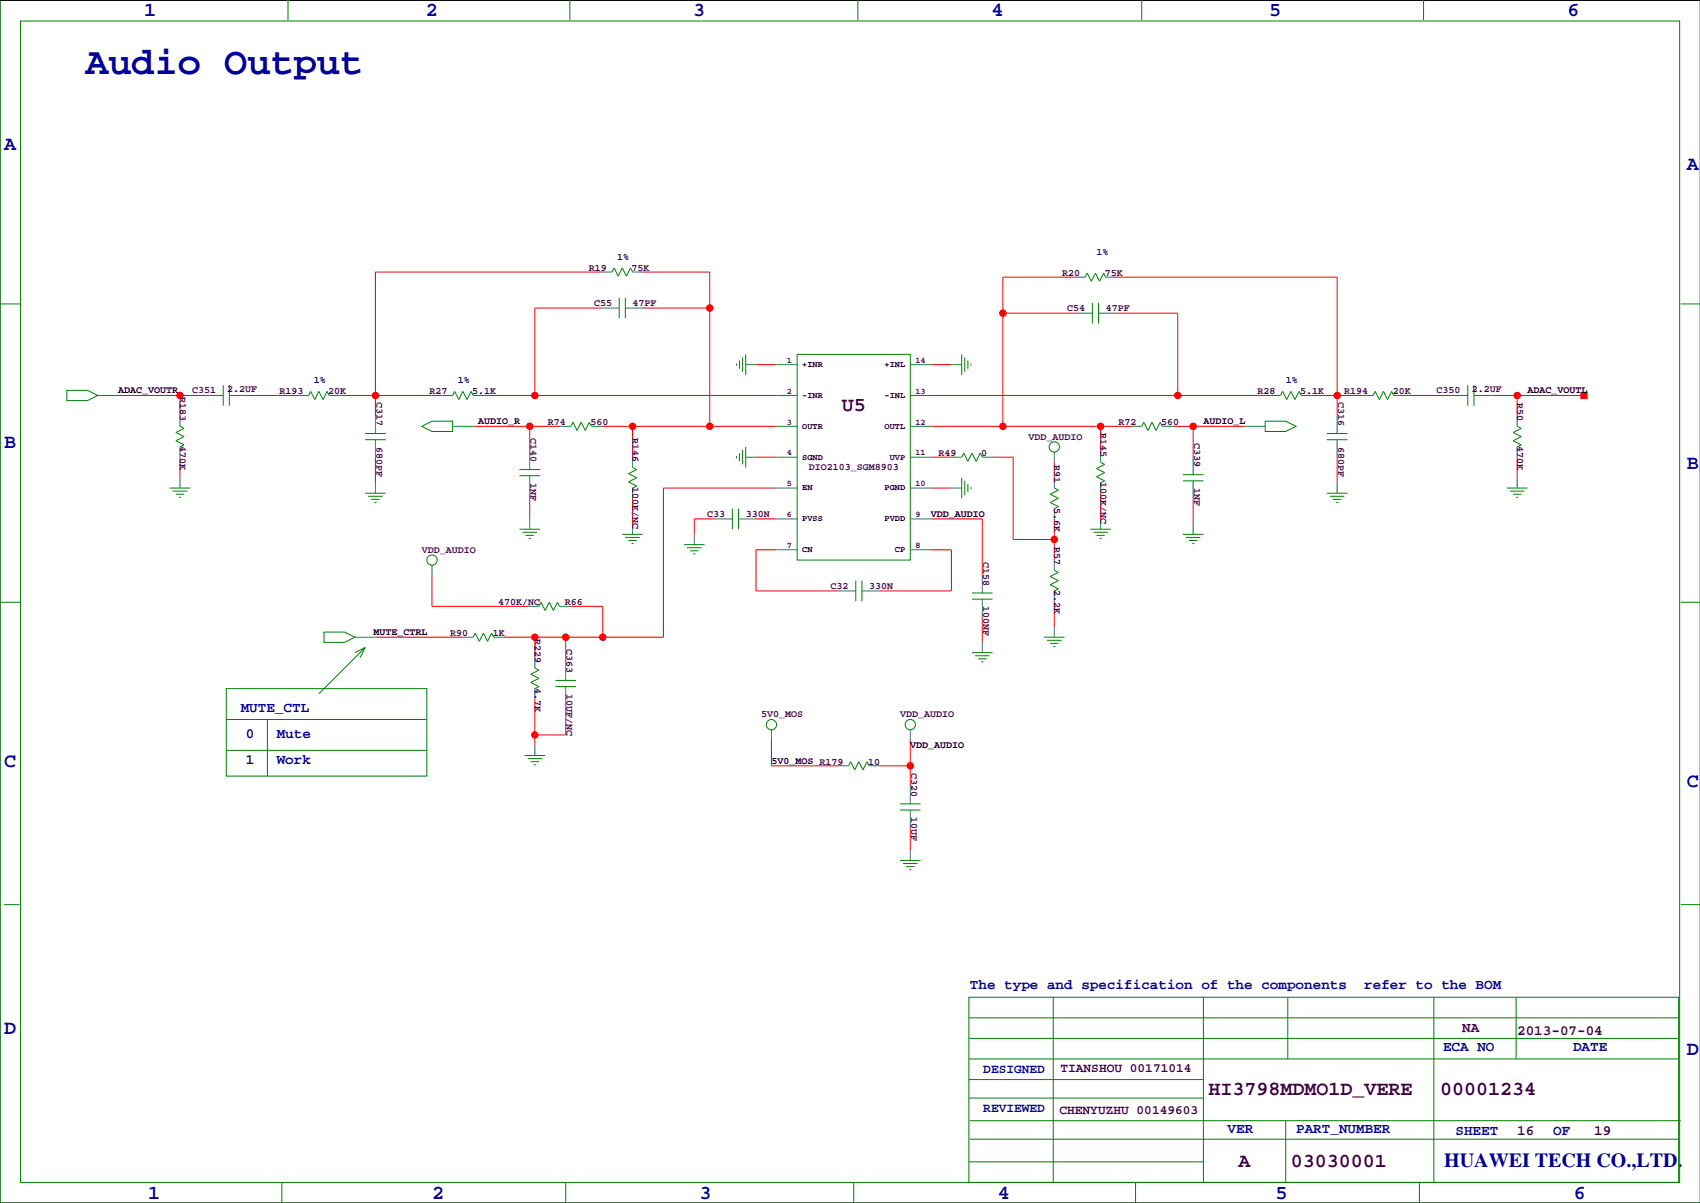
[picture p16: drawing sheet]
<svg xmlns="http://www.w3.org/2000/svg" width="420mm" height="297mm" viewBox="0 0 420 297" stroke-linecap="round" stroke-linejoin="round" font-family="sans-serif">
<defs><g id="words">
<text font-size="9.5" fill="#0000a0" x="21.1" y="18.2">Audio Output</text>
<g font-size="4.9" fill="#0000a0">
<text x="35.6" y="3.9">1</text>
<text x="105.2" y="3.9">2</text>
<text x="171.2" y="3.9">3</text>
<text x="244.9" y="3.9">4</text>
<text x="313.4" y="3.9">5</text>
<text x="387.1" y="3.9">6</text>
<text x="1" y="36.9">A</text>
<text x="416.6" y="42">A</text>
<text x="1" y="110.6">B</text>
<text x="416.6" y="115.7">B</text>
<text x="1" y="189.3">C</text>
<text x="416.6" y="194.4">C</text>
<text x="1" y="255.4">D</text>
<text x="416.6" y="260.5">D</text>
<text x="356.6" y="288">HUAWEI TECH CO.,LTD.</text>
<text x="36.6" y="296">1</text>
<text x="106.7" y="296">2</text>
<text x="172.7" y="296">3</text>
<text x="246.4" y="296">4</text>
<text x="315" y="296">5</text>
<text x="388.6" y="296">6</text>
</g>
<g font-size="4.9" fill="#400040">
<text x="207.9" y="101.6">U5</text>
<text x="298.5" y="270.5">HI3798MDMO1D_VERE</text>
<text x="355.6" y="270.5">00001234</text>
<text x="305.9" y="288.3">A</text>
<text x="318.8" y="288.3">03030001</text>
</g>
<g font-size="3.5" fill="#0000a0">
<text x="59.4" y="175.9">MUTE_CTL</text>
<text x="60.7" y="182.3">0</text>
<text x="68.3" y="182.3">Mute</text>
<text x="60.7" y="188.6">1</text>
<text x="68.3" y="188.6">Work</text>
<text x="239.5" y="244.2">The type and specification of the components</text>
<text x="336.9" y="244.2">refer to the BOM</text>
<text x="356.4" y="259.4">ECA NO</text>
<text x="388.5" y="259.4">DATE</text>
<text x="303.1" y="279.7">VER</text>
<text x="320.1" y="279.7">PART_NUMBER</text>
<text x="359.4" y="280.3">SHEET</text>
<text x="383.5" y="280.3">OF</text>
</g>
<g font-size="3.5" fill="#400040">
<text x="361.1" y="254.9">NA</text>
<text x="374.6" y="255.7">2013-07-04</text>
<text x="374.6" y="280.3">16</text>
<text x="393.7" y="280.3">19</text>
</g>
<g font-size="3.2" fill="#0000a0">
<text x="242.8" y="264.9">DESIGNED</text>
<text x="242.8" y="274.5">REVIEWED</text>
</g>
<g font-size="3.2" fill="#400040">
<text x="261.9" y="264.7">TIANSHOU 00171014</text>
<text x="261.6" y="275.1">CHENYUZHU 00149603</text>
</g>
<g font-size="2.5" fill="#0000a0">
<text x="152.4" y="64.1">1%</text>
<text x="270.8" y="62.9">1%</text>
<text x="77.5" y="94.6">1%</text>
<text x="113" y="94.6">1%</text>
<text x="317.5" y="94.6">1%</text>
</g>
<g font-size="2.5" fill="#400040">
<text x="145.4" y="66.9">R19</text>
<text x="156" y="66.9">75K</text>
<text x="262.3" y="68.2">R20</text>
<text x="272.8" y="68.2">75K</text>
<text x="146.7" y="75.6">C55</text>
<text x="156.2" y="75.6">47PF</text>
<text x="263.5" y="76.8">C54</text>
<text x="273.1" y="76.8">47PF</text>
<text x="44.4" y="98.1" transform="rotate(90 44.4 98.1)">R183</text>
<text x="47.4" y="97.1">C351</text>
<text x="56.1" y="96.7">2.2UF</text>
<text x="69" y="97.4">R193</text>
<text x="81" y="97.4">20K</text>
<text x="92.9" y="99.3" transform="rotate(90 92.9 99.3)">C317</text>
<text x="106" y="97.4">R27</text>
<text x="116.6" y="97.4">5.1K</text>
<text x="310.5" y="97.4">R28</text>
<text x="321.1" y="97.4">5.1K</text>
<text x="330.4" y="99.3" transform="rotate(90 330.4 99.3)">C316</text>
<text x="331.9" y="97.4">R194</text>
<text x="343.9" y="97.4">20K</text>
<text x="354.8" y="97.1">C350</text>
<text x="363.4" y="96.7">2.2UF</text>
<text x="374.6" y="99.6" transform="rotate(90 374.6 99.6)">R50</text>
<text x="135.3" y="105">R74</text>
<text x="145.8" y="105">560</text>
<text x="271.8" y="107" transform="rotate(90 271.8 107)">R145</text>
<text x="276.2" y="105">R72</text>
<text x="286.8" y="105">560</text>
<text x="44.4" y="110.1" transform="rotate(90 44.4 110.1)">470K</text>
<text x="92.9" y="110.3" transform="rotate(90 92.9 110.3)">680PF</text>
<text x="131" y="108.2" transform="rotate(90 131 108.2)">C140</text>
<text x="156.2" y="108.2" transform="rotate(90 156.2 108.2)">R146</text>
<text x="231.8" y="112.6">R49</text>
<text x="242.3" y="112.6">0</text>
<text x="254" y="108.6">VDD_AUDIO</text>
<text x="294.9" y="109.5" transform="rotate(90 294.9 109.5)">C339</text>
<text x="330.4" y="110.3" transform="rotate(90 330.4 110.3)">680PF</text>
<text x="374.6" y="110.1" transform="rotate(90 374.6 110.1)">470K</text>
<text x="131" y="119.2" transform="rotate(90 131 119.2)">1NF</text>
<text x="199.7" y="116.1">DIO2103_SGM8903</text>
<text x="260.3" y="114.8" transform="rotate(90 260.3 114.8)">R91</text>
<text x="271.8" y="119" transform="rotate(90 271.8 119)">100K/NC</text>
<text x="156.2" y="120.3" transform="rotate(90 156.2 120.3)">100K/NC</text>
<text x="260.3" y="125.3" transform="rotate(90 260.3 125.3)">5.6K</text>
<text x="294.9" y="120.5" transform="rotate(90 294.9 120.5)">1NF</text>
<text x="174.6" y="127.6">C33</text>
<text x="184.1" y="127.6">330N</text>
<text x="104.1" y="136.5">VDD_AUDIO</text>
<text x="260.3" y="135.1" transform="rotate(90 260.3 135.1)">R57</text>
<text x="242.8" y="138.7" transform="rotate(90 242.8 138.7)">C158</text>
<text x="123" y="149.5">470K/NC</text>
<text x="139.4" y="149.5">R66</text>
<text x="205.1" y="145.4">C32</text>
<text x="214.6" y="145.4">330N</text>
<text x="242.8" y="149.7" transform="rotate(90 242.8 149.7)">100NF</text>
<text x="260.3" y="145.7" transform="rotate(90 260.3 145.7)">2.2K</text>
<text x="111.1" y="157.1">R90</text>
<text x="121.7" y="157.1">1K</text>
<text x="132.1" y="157.8" transform="rotate(90 132.1 157.8)">R229</text>
<text x="139.9" y="160.3" transform="rotate(90 139.9 160.3)">C363</text>
<text x="132.1" y="169.8" transform="rotate(90 132.1 169.8)">4.7K</text>
<text x="139.9" y="171.3" transform="rotate(90 139.9 171.3)">10UF/NC</text>
<text x="188" y="177.2">5V0_MOS</text>
<text x="222.2" y="177.2">VDD_AUDIO</text>
<text x="214.4" y="188.8">10</text>
<text x="225" y="190.8" transform="rotate(90 225 190.8)">C320</text>
<text x="225" y="201.8" transform="rotate(90 225 201.8)">10UF</text>
</g>
<g font-size="2.5">
<text x="29.2" y="97.1">ADAC_VOUTR</text>
<text x="377.2" y="97.1">ADAC_VOUTL</text>
<text x="118.1" y="104.8">AUDIO_R</text>
<text x="297.2" y="104.8">AUDIO_L</text>
<text x="229.9" y="127.6">VDD_AUDIO</text>
<text x="92.2" y="156.8">MUTE_CTRL</text>
<text x="224.8" y="184.8">VDD_AUDIO</text>
<text x="190.5" y="188.6">5V0_MOS R179</text>
</g>
<g font-size="2.1" fill="#400040">
<text x="194.3" y="89.6">1</text>
<text x="226.1" y="89.6">14</text>
<text x="194.3" y="97.2">2</text>
<text x="226.1" y="97.2">13</text>
<text x="194.3" y="104.8">3</text>
<text x="226.1" y="104.8">12</text>
<text x="194.3" y="112.5">4</text>
<text x="226.1" y="112.5">11</text>
<text x="194.3" y="120.1">5</text>
<text x="226.1" y="120.1">10</text>
<text x="194.3" y="127.7">6</text>
<text x="226.1" y="127.7">9</text>
<text x="194.3" y="135.3">7</text>
<text x="226.1" y="135.3">8</text>
</g>
<g font-size="2.1">
<text x="198.1" y="90.6">+INR</text>
<text x="218.4" y="90.6">+INL</text>
<text x="198.1" y="98.2">-INR</text>
<text x="218.4" y="98.2">-INL</text>
<text x="198.1" y="105.9">OUTR</text>
<text x="218.4" y="105.9">OUTL</text>
<text x="198.1" y="113.5">SGND</text>
<text x="219.7" y="113.5">UVP</text>
<text x="198.1" y="121.1">EN</text>
<text x="218.4" y="121.1">PGND</text>
<text x="198.1" y="128.7">PVSS</text>
<text x="218.4" y="128.7">PVDD</text>
<text x="198.1" y="136.3">CN</text>
<text x="221" y="136.3">CP</text>
</g>
</g></defs>
<path d="M419.9 .1h-419.9v296.9h419.9" fill="none" stroke="#000" stroke-width=".25"/>
<g fill="none" stroke="#008080" stroke-width=".25">
<path d="M148.6 67.2h2.5M148.6 76.1h4.3M154.4 76.1h4.3M156.2 67.2h2.5M265.4 68.4h2.6M265.4 77.3h4.3M271.3 77.3h4.3M273 68.4h2.6M24.1 97.6h5.1M50.8 97.6h4.3M56.6 97.6h4.4M73.7 97.6h2.5"/>
<path d="M81.3 97.6h2.5M109.2 97.6h2.6M116.8 97.6h2.6M184.1 90h2.6M191.8 90h5M191.8 97.6h5M224.8 90h5.1M224.8 97.6h5.1M234.9 90h2.6M313.7 97.6h2.5M321.3 97.6h2.5M336.5 97.6h2.6"/>
<path d="M344.2 97.6h2.5M358.1 97.6h4.4M364 97.6h4.3M44.4 102.7v2.6M44.4 110.3v2.6M44.4 118v2.5M92.7 102.7v4.3M92.7 108.6v4.3M92.7 119.2v2.6M111.8 105.3h5M130.8 111.6v4.3M130.8 117.5v4.3"/>
<path d="M138.4 105.3h2.6M146 105.3h2.6M156.2 112.9v2.5M184.1 112.9h2.6M191.8 112.9h5M191.8 105.3h5M224.8 112.9h5.1M224.8 105.3h5.1M234.9 112.9h2.6M242.6 112.9h2.5M260.3 111.6v2.6M260.3 118v2.5"/>
<path d="M271.8 111.6v2.6M271.8 119.2v2.6M279.4 105.3h2.5M287 105.3h2.6M294.6 112.9v4.3M294.6 118.7v4.3M307.3 105.3h5.1M330.2 102.7v4.3M330.2 108.6v4.3M330.2 119.2v2.6M374.6 102.7v2.6M374.6 110.3v2.6"/>
<path d="M374.6 118v2.5M106.7 139.6v2.5M130.8 128.1v2.6M156.2 120.5v2.5M156.2 129.4v2.5M171.4 131.9v2.6M176.5 128.1h4.3M182.4 128.1h4.3M191.8 128.1h5M191.8 120.5h5M191.8 135.7h5M224.8 128.1h5.1"/>
<path d="M224.8 120.5h5.1M224.8 135.7h5.1M234.9 120.5h2.6M260.3 125.6v2.5M260.3 138.3v2.5M271.8 128.1v2.6M294.6 129.4v2.5M87.6 157.3h5.1M114.3 157.3h2.5M121.9 157.3h2.6M130.6 149.7h2.5M138.2 149.7h2.5"/>
<path d="M207 145.9h4.3M212.9 145.9h4.3M242.6 142.1v4.3M242.6 147.9v4.4M242.6 158.6v2.5M260.3 145.9v2.5M260.3 154.8v2.5M132.1 162.4v2.6M132.1 170v2.6M139.7 163.7v4.3M139.7 169.5v4.3M132.1 184v2.5"/>
<path d="M190.5 180.2v2.5M207 189.1h2.5M214.6 189.1h2.6M224.8 180.2v2.5M224.8 194.2v4.3M224.8 200v4.3M224.8 209.9v2.6"/>
</g>
<g fill="none" stroke="#008000" stroke-width=".25">
<path d="M0 -.1v297.1h419.9M71.1 0v4.9M140.7 0v4.9M211.8 0v4.9M281.9 0v4.9M351.5 0v4.9M5.1 5.2h409.7v286.8h-409.7zM0 75h5.1M151.1 67.2l.5-1 1.1 2 1-2 1 2 1-2 .5 1M152.9 73.5v5.1M154.4 73.5v5.1M268 68.4l.5-1 1 2.1 1-2.1 1 2.1 1-2.1 .5 1"/>
<path d="M269.7 74.8v5.1M271.3 74.8v5.1M415 75h4.9M16.5 96.4h5.1l2.5 1.2-2.5 1.3h-5.1zM55.1 95.1v5.1M56.6 95.1v5.1M76.2 97.6l.5-1 1 2.1 1-2.1 1.1 2.1 1-2.1 .5 1M111.8 97.6l.5-1 1 2.1 1-2.1 1 2.1 1-2.1 .5 1M181.9 89.8v.5M182.6 89v2M183.4 88.3v3.5M184.1 87.5v5.1"/>
<path d="M196.8 87.5h28v50.8h-28zM237.5 87.5v5.1M238.3 88.3v3.5M239 89v2M239.8 89.8v.5M316.2 97.6l.5-1 1.1 2.1 1-2.1 1 2.1 1-2.1 .5 1M339.1 97.6l.5-1 1 2.1 1-2.1 1 2.1 1.1-2.1 .5 1M362.5 95.1v5.1M364 95.1v5.1M44.4 105.3l1.1 .5-2.1 1 2.1 1-2.1 1 2.1 1-1.1 .5M90.2 107h5M90.2 108.6h5"/>
<path d="M104.1 105.3l2.6-1.3h5.1v2.5h-5.1zM128.3 115.9h5M128.3 117.5h5M141 105.3l.5-1 1 2 1-2 1 2 1-2 .5 1M156.2 115.4l1 .5-2 1.1 2 1-2 1 2 1-1 .5M181.9 112.6v.5M182.6 111.9v2M183.4 111.1v3.6M184.1 110.3v5.1M237.5 118v5M237.5 112.9l.5-1 1 2 1-2 1 2 1.1-2 .5 1M238.3 118.7v3.6"/>
<path d="M239 119.5v2M271.8 114.2l1 .5-2 1 2 1-2 1 2 1-1 .5M281.9 105.3l.5-1 1.1 2 1-2 1 2 1-2 .5 1M292.1 117.2h5.1M292.1 118.7h5.1M312.4 104h5.1l2.5 1.3-2.5 1.2h-5.1zM327.7 107h5M327.7 108.6h5M374.6 105.3l1.1 .5-2.1 1 2.1 1-2.1 1 2.1 1-1.1 .5M41.9 120.5h5.1M42.7 121.3h3.5M43.4 122h2.1"/>
<path d="M44.2 122.8h.5M90.2 121.8h5M90.9 122.5h3.6M91.7 123.3h2M92.5 124.1h.5M128.3 130.7h5M129 131.4h3.6M129.8 132.2h2M130.6 133h.5M153.7 131.9h5M154.4 132.7h3.6M155.2 133.5h2"/>
<path d="M156 134.2h.5M168.9 134.5h5.1M169.7 135.2h3.5M170.4 136h2.1M171.2 136.8h.5M180.8 125.6v5.1M182.4 125.6v5.1M239.8 120.3v.5M260.3 120.5l1.1 .5-2.1 1 2.1 1-2.1 1.1 2.1 1-1.1 .5M269.2 130.7h5.1M270 131.4h3.6M270.8 132.2h2"/>
<path d="M271.5 133h.5M292.1 131.9h5.1M292.9 132.7h3.5M293.6 133.5h2.1M294.4 134.2h.5M327.7 121.8h5M328.4 122.5h3.6M329.2 123.3h2M329.9 124.1h.6M372.1 120.5h5.1M372.9 121.3h3.5M373.6 122h2.1"/>
<path d="M374.4 122.8h.5M0 148.7h5.1M80 156.1h5.1l2.5 1.2-2.5 1.3h-5.1zM90.2 159.9l-1.3 2.5M90.2 159.9l-2.6 1.2M90.2 159.9l-11.5 11.4M116.8 157.3l.5-1 1.1 2.1 1-2.1 1 2.1 1-2.1 .5 1M133.1 149.7l.5-1 1 2 1-2 1.1 2 1-2 .5 1M211.3 143.4v5M212.9 143.4v5M240 146.4h5.1M240 147.9h5.1"/>
<path d="M257.8 157.3h5.1M258.6 158.1h3.5M259.3 158.9h2.1M260.1 159.6h.5M260.3 140.8l1.1 .5-2.1 1.1 2.1 1-2.1 1 2.1 1-1.1 .5M415 148.7h4.9M55.9 170h49.5v21.6h-49.5zM55.9 177.7h49.5M66 177.7v13.9M132.1 165l1 .5-2 1 2 1-2 1 2 1-1 .5M137.2 168h5M137.2 169.5h5"/>
<path d="M240 161.1h5.1M240.8 161.9h3.5M241.6 162.7h2M242.3 163.4h.5M55.9 185.3h49.5M129.5 186.5h5.1M130.3 187.3h3.6M131.1 188.1h2M131.8 188.8h.5M209.5 189.1l.6-1 1 2 1-2 1 2 1-2 .5 1M222.2 198.5h5.1M222.2 200h5.1"/>
<path d="M222.2 212.5h5.1M223 213.2h3.6M223.8 214h2M224.5 214.7h.5M1 223.4h3.8M415 223.4h4.9M239.3 246.2h175.2v45.8h-175.2zM239.3 251.3h175.2M239.3 256.4h175.2M260.1 246.2v45.8M297.2 246.2v45.8M318 246.2v15.3"/>
<path d="M354.1 246.2v45.8M374.4 246.2v15.3M239.3 266.6h57.9M239.3 261.5h175.2M239.3 271.1h57.9M239.5 276.7h175.5M317.5 276.7v15.3M69.6 292v5M139.7 292v5M210.8 292v5M239.3 286.9h57.9M239.5 281.3h175"/>
<path d="M280.4 292v5M350.5 292v5M383.5 287.4h.1"/>
<circle cx="260.3" cy="110.3" r="1.27"/>
<circle cx="106.7" cy="138.3" r="1.27"/>
<circle cx="190.5" cy="178.9" r="1.27"/>
<circle cx="224.8" cy="178.9" r="1.27"/>
</g>
<g fill="none" stroke="#f00" stroke-width=".25">
<path d="M148.6 76.1h-16.5v21.5M148.6 67.2h-55.9v35.5M158.7 76.1h16.6M158.7 67.2h16.6v38.1M247.6 77.3h17.8M265.4 68.4h-17.8v36.9M275.6 68.4h54.6v34.3M275.6 77.3h15.2v20.3M29.2 97.6h21.6M44.4 97.6v5.1M61 97.6h12.7M83.8 97.6h25.4"/>
<path d="M119.4 97.6h72.4M186.7 90h5.1M229.9 90h5M229.9 97.6h83.8M323.8 97.6h12.7M346.7 97.6h11.4M368.3 97.6h22.9M374.6 97.6v5.1M44.4 112.9v5.1M92.7 112.9v6.3M116.8 105.3h21.6M130.8 105.3v6.3"/>
<path d="M148.6 105.3h43.2M156.2 105.3v7.6M186.7 112.9h5.1M229.9 112.9h5M229.9 105.3h49.5M245.1 112.9h5.1v20.3h10.1M260.3 114.2v3.8M271.8 105.3v6.3M289.6 105.3h17.7M294.6 105.3v7.6M330.2 112.9v6.3M374.6 112.9v5.1"/>
<path d="M130.8 121.8v6.3M156.2 123v6.4M176.5 128.1h-5.1v3.8M186.7 128.1h5.1M191.8 120.5h-28v36.8h-39.3M191.8 135.7h-5.1v10.2h20.3M229.9 120.5h5M229.9 128.1h12.7v14M229.9 135.7h5v10.2h-17.7M260.3 128.1v10.2M271.8 121.8v6.3M294.6 123v6.4"/>
<path d="M92.7 157.3h21.6M106.7 142.1v7.6h23.9M132.1 157.3v5.1M139.7 157.3v6.4M140.7 149.7h8.1v7.6M242.6 152.3v6.3M260.3 148.4v6.4M132.1 172.6v11.4M139.7 173.8v7.7h-7.6M190.5 182.7v6.4h16.5M217.2 189.1h7.6M224.8 182.7v11.5"/>
<path d="M224.8 204.3v5.6"/>
<circle cx="175.3" cy="76.1" r=".76"/>
<circle cx="247.7" cy="77.3" r=".76"/>
<circle cx="44.5" cy="97.6" r=".76"/>
<circle cx="92.7" cy="97.6" r=".76"/>
<circle cx="132.1" cy="97.6" r=".76"/>
<circle cx="290.8" cy="97.6" r=".76"/>
<circle cx="330.2" cy="97.6" r=".76"/>
<circle cx="374.7" cy="97.6" r=".76"/>
<circle cx="130.8" cy="105.3" r=".76"/>
<circle cx="156.2" cy="105.3" r=".76"/>
<circle cx="175.3" cy="105.3" r=".76"/>
<circle cx="247.7" cy="105.3" r=".76"/>
<circle cx="271.8" cy="105.3" r=".76"/>
<circle cx="294.6" cy="105.3" r=".76"/>
<circle cx="260.4" cy="133.2" r=".76"/>
<circle cx="132.1" cy="157.3" r=".76"/>
<circle cx="139.7" cy="157.3" r=".76"/>
<circle cx="148.8" cy="157.3" r=".76"/>
<circle cx="132.1" cy="181.5" r=".76"/>
<circle cx="224.8" cy="189.1" r=".76"/>
</g>
<g fill="#f00" stroke="#f00" stroke-width=".25">
<path d="M390.4 96.9h1.5v1.5h-1.5z" fill-rule="evenodd"/>
<circle cx="330.2" cy="97.6" r=".76"/>
<circle cx="290.8" cy="97.6" r=".76"/>
<circle cx="374.7" cy="97.6" r=".76"/>
<circle cx="294.6" cy="105.3" r=".76"/>
<circle cx="132.1" cy="97.6" r=".76"/>
<circle cx="130.8" cy="105.3" r=".76"/>
<circle cx="92.7" cy="97.6" r=".76"/>
<circle cx="44.5" cy="97.6" r=".76"/>
<circle cx="175.3" cy="76.1" r=".76"/>
<circle cx="175.3" cy="105.3" r=".76"/>
<circle cx="156.2" cy="105.3" r=".76"/>
<circle cx="148.8" cy="157.3" r=".76"/>
<circle cx="139.7" cy="157.3" r=".76"/>
<circle cx="132.1" cy="157.3" r=".76"/>
<circle cx="224.8" cy="189.1" r=".76"/>
<circle cx="271.8" cy="105.3" r=".76"/>
<circle cx="247.7" cy="105.3" r=".76"/>
<circle cx="247.7" cy="77.3" r=".76"/>
<circle cx="260.4" cy="133.2" r=".76"/>
<circle cx="132.1" cy="181.5" r=".76"/>
</g>
<use href="#words"/>
</svg>
